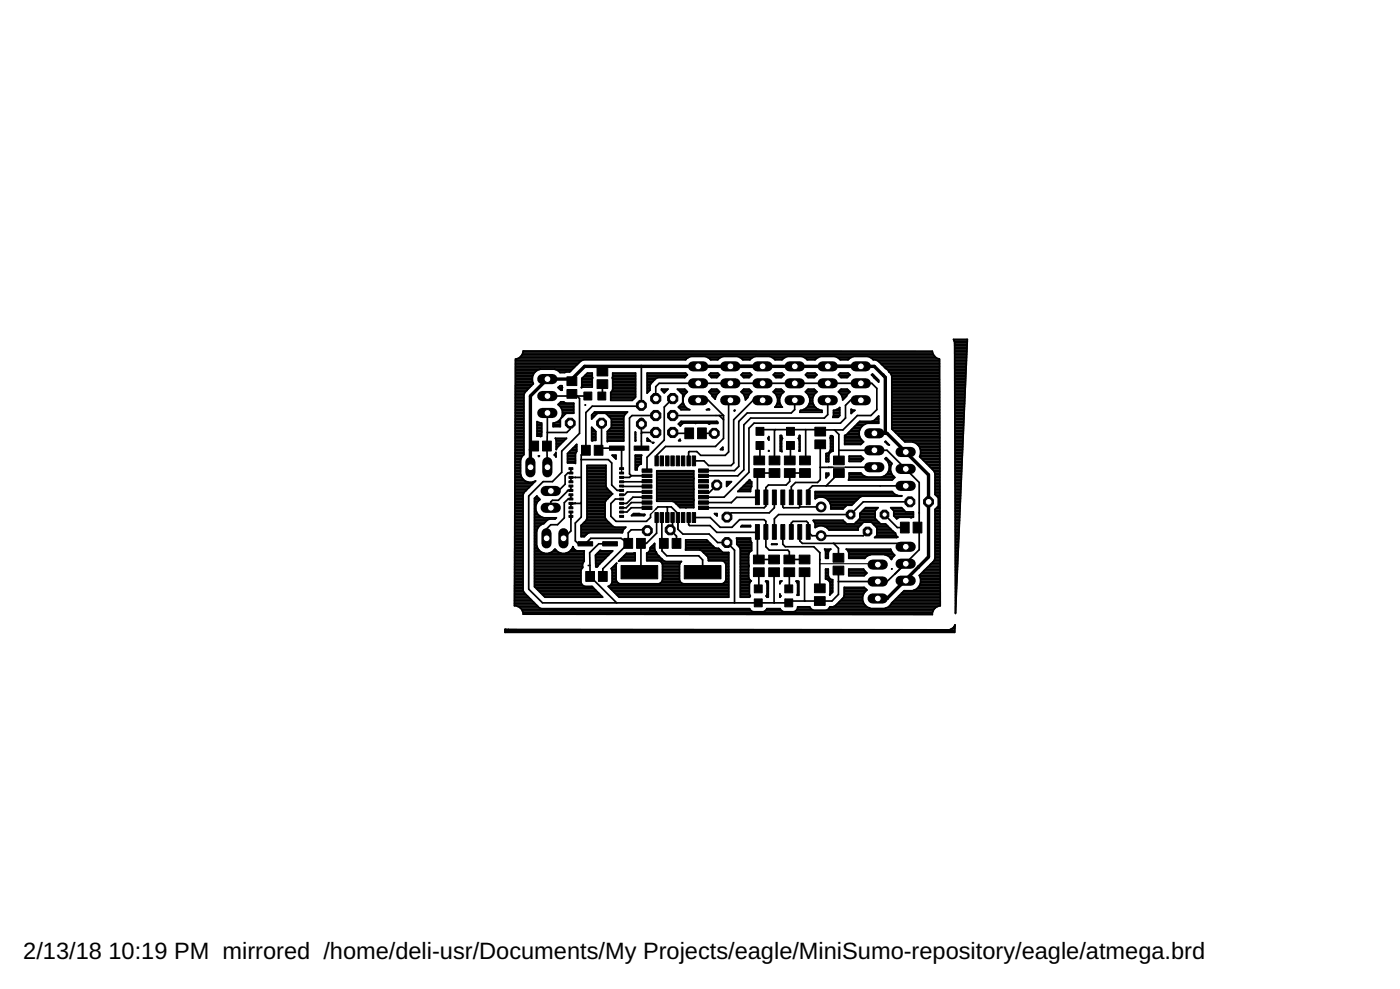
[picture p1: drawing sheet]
<svg xmlns="http://www.w3.org/2000/svg" width="210mm" height="148mm" viewBox="0 0 210 148" stroke-linecap="round" stroke-linejoin="round" font-family="sans-serif">
<defs><g id="words">
<g font-size="3.5">
<text x="3.5" y="143.7">2/13/18</text>
<text x="16.3" y="143.7">10:19 PM mirrored /home/deli-usr/Documents/My Projects/eagle/MiniSumo-repository/eagle/atmega.brd</text>
</g>
</g></defs>
<g fill="#000" stroke="#000" stroke-width=".15">
<path d="M85 56.5h1.5v1.3h-1.5zM85 58.4h1.5v1.3h-1.5zM87.5 58.7h1.2v1.2h-1.2zM89.6 58.7h1.2v1.2h-1.2zM89.5 55h1.6v1.3h-1.6zM89.5 56.9h1.6v1.3h-1.6zM79.4 66.1h1.4v1.5h-1.4zM81.3 66.1h1.4v1.5h-1.4zM85.3 77.2h.6v.3h-.6zM85.3 76.6h.6v.3h-.6zM85.3 75.9h.6v.3h-.6zM85.3 75.3h.6v.3h-.6z"/>
<path d="M85.3 74.6h.6v.3h-.6zM85.3 74h.6v.3h-.6zM85.3 73.3h.6v.3h-.6zM85.3 72.7h.6v.3h-.6zM85.3 72h.6v.3h-.6zM85.3 71.4h.6v.3h-.6zM85.3 70.7h.6v.3h-.6zM85.3 70.1h.6v.3h-.6zM87.2 66.7h1.3v1.5h-1.3zM89.1 66.7h1.3v1.5h-1.3zM92.9 77.2h.6v.3h-.6zM92.9 76.6h.6v.3h-.6z"/>
<path d="M92.9 75.9h.6v.3h-.6zM92.9 75.3h.6v.3h-.6zM92.9 74.6h.6v.3h-.6zM92.9 74h.6v.3h-.6zM92.9 73.3h.6v.3h-.6zM92.9 72.7h.6v.3h-.6zM92.9 72h.6v.3h-.6zM92.9 71.4h.6v.3h-.6zM92.9 70.7h.6v.3h-.6zM92.9 70.1h.6v.3h-.6zM91.4 66.8h2.2v.7h-2.2zM95.1 66.8h2.2v.7h-2.2z"/>
<path d="M96.3 75.8h1.4v.5h-1.4zM96.3 75h1.4v.5h-1.4zM96.3 74.2h1.4v.5h-1.4zM96.3 73.4h1.4v.6h-1.4zM96.3 72.6h1.4v.5h-1.4zM96.3 71.8h1.4v.5h-1.4zM96.3 71h1.4v.5h-1.4zM96.3 70.3h1.4v.5h-1.4zM98.2 76.8h.5v1.5h-.5zM98.2 68.3h.5v1.5h-.5zM99 76.8h.5v1.5h-.5zM99 68.3h.5v1.5h-.5z"/>
<path d="M99.8 76.8h.5v1.5h-.5zM99.8 68.3h.5v1.5h-.5zM100.6 76.8h.5v1.5h-.5zM100.6 68.3h.5v1.5h-.5zM101.4 76.8h.5v1.5h-.5zM101.4 68.3h.5v1.5h-.5zM102.2 76.8h.5v1.5h-.5zM102.2 68.3h.5v1.5h-.5zM103 76.8h.5v1.5h-.5zM103 68.3h.5v1.5h-.5zM102.7 64.1h1.3v1.6h-1.3zM103.8 76.8h.5v1.5h-.5z"/>
<path d="M103.8 68.3h.5v1.5h-.5zM104.6 64.1h1.3v1.6h-1.3zM104.7 70.3h1.5v.5h-1.5zM104.7 71h1.5v.5h-1.5zM104.7 71.8h1.5v.5h-1.5zM104.7 72.6h1.5v.5h-1.5zM104.7 73.4h1.5v.6h-1.5zM104.7 74.2h1.5v.5h-1.5zM104.7 75h1.5v.5h-1.5zM104.7 75.8h1.5v.5h-1.5zM113.3 73.4h.6v2.2h-.6zM113.3 78.6h.6v2.2h-.6z"/>
<path d="M113.3 66.1h1.2v1.2h-1.2zM113.3 64h1.2v1.2h-1.2zM113 70.2h1.6v1.3h-1.6zM113 68.3h1.6v1.3h-1.6zM114.5 73.4h.6v2.2h-.6zM114.5 78.6h.6v2.2h-.6zM115.8 73.4h.6v2.2h-.6zM115.8 78.6h.6v2.2h-.6zM115.3 70.2h1.6v1.3h-1.6zM115.3 68.3h1.6v1.3h-1.6zM117.1 73.4h.6v2.2h-.6zM117.1 78.6h.6v2.2h-.6z"/>
<path d="M118.3 73.4h.6v2.2h-.6zM118.3 78.6h.6v2.2h-.6zM117.9 66.1h1.2v1.2h-1.2zM117.9 64h1.2v1.2h-1.2zM117.6 70.2h1.6v1.3h-1.6zM117.6 68.3h1.6v1.3h-1.6zM119.6 73.4h.6v2.2h-.6zM119.6 78.6h.6v2.2h-.6zM120.9 73.4h.6v2.2h-.6zM120.9 78.6h.6v2.2h-.6zM119.9 70.2h1.6v1.3h-1.6zM119.9 68.3h1.6v1.3h-1.6z"/>
<path d="M122.2 65.9h1.6v1.3h-1.6zM122.2 64h1.6v1.3h-1.6zM125 70.2h1.6v1.3h-1.6zM125 68.3h1.6v1.3h-1.6zM135 78.2h1.3v1.6h-1.3zM136.9 78.2h1.3v1.6h-1.3zM86.7 81.2h2.2v.6h-2.2zM87.8 85.6h1.3v1.5h-1.3zM89.7 85.6h1.3v1.5h-1.3zM90.4 81.2h2.2v.6h-2.2zM93.5 80.7h1.3v1.4h-1.3zM95.4 80.7h1.4v1.4h-1.4z"/>
<path d="M93.1 84.7h5.5v2h-5.5zM98.9 80.7h1.3v1.4h-1.3zM100.8 80.7h1.3v1.4h-1.3zM102.6 84.7h5.5v2h-5.5zM113.1 87.6h1.2v1.2h-1.2zM113.1 89.7h1.2v1.2h-1.2zM113 83.2h1.6v1.3h-1.6zM113 85.1h1.6v1.3h-1.6zM115.3 83.2h1.6v1.3h-1.6zM115.3 85.1h1.6v1.3h-1.6zM117.7 87.6h1.2v1.2h-1.2zM117.7 89.7h1.2v1.2h-1.2z"/>
<path d="M117.5 83.2h1.6v1.3h-1.6zM117.5 85.1h1.6v1.3h-1.6zM119.8 83.2h1.6v1.3h-1.6zM119.8 85.1h1.6v1.3h-1.6zM122.1 87.5h1.6v1.3h-1.6zM122.1 89.4h1.6v1.3h-1.6zM124.9 82.9h1.6v1.3h-1.6zM124.9 84.8h1.6v1.3h-1.6z"/>
</g>
<g fill="none" stroke="#000" stroke-width=".17">
<path d="M85.6 71.5h.4M85.6 75.4h.6l.1-.1v.1M93.2 72.8l.1 .1M93.2 76.1h.3M93.2 70.2v.7M94.6 71.3h2.4M96.6 74.5h.4M98.3 76.3l-.8 .8M100.1 77.3v.2M101.6 77.5v1.8M101.7 77v.5l-.1 .1M105.5 73.7l.1 .1"/>
<path d="M105.5 76.1h.1M105.5 75.3h.1M113.6 79.2v.5M118.6 78.4v.5M126.8 70h-2.6M87.1 81.5h.7M113.6 83.6l.2 .2M122.9 84.5h7.4l.2 .1h1.1"/>
</g>
<g fill="none" stroke="#000" stroke-width=".25">
<path d="M77.3 59.3h1.2M77.3 58h2.2M77.3 57.8h2.4M77.3 59.8h1.2M77.3 59.6h1.2M77.3 59.1h1.2M77.3 58.9h1.3M77.3 58.7h1.5M77.3 58.4h1.7M77.3 58.2h1.9M77.3 55.3h3.6M77.3 57.6h2.6"/>
<path d="M77.3 57.3h2.6M77.3 57.1h2.5M77.3 56.9h2.5M77.3 56.7h2.5M77.3 56.5h2.5M77.3 56.2h2.6M77.3 56h2.7M77.3 55.8h2.9M77.3 55.6h3.1M77.3 55.1h8.7M77.3 54.9h9M77.3 54.7h9.2"/>
<path d="M77.3 54.5h9.4M77.3 54.2h9.6M77.3 54h9.9M77.4 53.8a1.31 1.31 0 0 0 1-1.2h61.4a1.32 1.32 0 0 0 1 1.2M77.9 53.6h25.3M78.1 53.3h62M78.3 53.1h61.7M78.4 52.9h61.4M78.4 52.7h61.4M79 58.5l-.3 .3-.2 .3v9l-.2 .3-.3 .5v2.2a1.49 1.49 0 0 0 2.3 1l-1.8 1.7-.1 .3v14.3M79 58.5h.1M83.2 55.3h2.6"/>
<path d="M83.7 58.1l.3-.3h.3v.7h-.2zM83.7 55.6h1.9M83.7 58h.6M83.8 58.2h.5M83.9 55.8h.8M84.1 58.4h.2M86.5 59.3l.4 .4v5.2l-2.7 2.7v3.2l-1.4 1.4h-1.4l-2.1 2.1v14l2 2h37l.2-.3h6.2l1-1v-3.5M87.2 57.8h1.6M87.2 57.6h1.6M87.2 57.3h1.6M87.2 57.1h1.6M87.2 56.9h1.6"/>
<path d="M87.3 56.7h1.5M87.5 56.5h1.3M87.7 56.2h1.1M87.9 56h.9M88 59.2l.1 .1h-2l-.4-.3-.3 .3h-3.3M88.8 56.5v-.6h-.7l-.9 .8v1.4l.2-.1M88.8 56.5v1.5h-1.6M90.2 55.7h.1M90.3 57.6v1.6l-.1 .1M91.6 59.3h3.7M91.6 59.8h3.4M91.6 59.6h3.6"/>
<path d="M91.6 59.1h3.7M91.6 58.9h3.7M91.7 58.7h3.6M91.8 58.4h3.5M91.8 56.7h3.5M91.9 55.9h3.4v3.6l-.5 .5h-3.2v-1.2l.3-.4zM91.9 58h3.4M91.9 57.8h3.4M91.9 58.2h3.4M91.9 57.6h3.4M91.9 57.3h3.4M91.9 57.1h3.4"/>
<path d="M91.9 56.9h3.4M91.9 56.5h3.4M91.9 56.2h3.4M91.9 56h3.4M96.2 54.9v6h-7.4l-1 .9v5.7l-.7 .7v9.3l-.8 .9v2.6l.4 .5h.4M97 55.9h5.8l.3 .3-.4 .4h-4l-.4 .1-.7 .7-.1 .4v.7l-.5 .4zM97 58h.5M97 57.8h.5M97 58.9h.1M97 58.7h.2M97 58.4h.5M97 58.2h.5"/>
<path d="M97 57.6h.5M97 57.3h.7M97 57.1h.9M97 56.9h1.1M97 56.7h1.4M97 56.5h5.8M97 56.2h6M97 56h5.9M98.3 59.7v-1.8l.5-.5h31.9l.8 .8v3.2l-.9 .9h-2.1l-2.1 2.1h-4.1M99.2 58.3h1l-.6 .6-.4-.4zM99.2 58.3h.1M99.2 58.4h.8"/>
<path d="M99.4 58.7h.4M100.9 59.7l-1.3 1.3v4.9l-2.6 2.6v2M101.7 58.4h1.1M101.9 58.7h1.1M102.2 58.9h.7M102.4 59.3h.2M102.4 59.1l-.8-.8h1.1l.4 .4-.5 .4M102.4 59.1v1.2l-.7 .7 .4 .4h1.3a1.48 1.48 0 0 1-.8-2.3M102.4 59.8h.1M102.4 59.6h.1M102.4 59.1h.2M102.9 53.8h-25.6l-.2 37 .8 .2 .3 .3"/>
<path d="M104.7 60h1.5l2.3 2.3M106.1 53.6h1.9M106.3 58.7h1.5M106.3 56.2h1.5M106.4 53.8h1.3M106.4 56h1.3M106.5 58.9h1.2M106.5 58.4h1.1M106.6 55.9h1l.3 .3-.4 .4h-.8l-.4-.4zM106.6 56.5h1M106.7 59.1l.5 .7M106.7 59.1l-.4-.4 .4-.4h.8l.4 .4-.4 .4"/>
<path d="M106.7 59.1h.8M106.8 59.3h.6M107 59.6h.3M107.2 59.8h.1M107.5 59.1l-.3 .7M109.5 60l-.3 .2v7.5l-.5 .5h-3.6l-.6-.6h-1.2v.1v1.3M111 53.6h1.9M111.1 56.2l.3-.3h1l.3 .3-.4 .4h-.8zM111.1 58.7h1.6M111.2 56.2h1.4M111.3 56h1.2M111.3 53.8h1.2"/>
<path d="M111.3 58.9h1.2M111.4 58.4h1.1M111.4 56.5h1M111.5 59.1l-.4-.4 .4-.4h.8l.4 .4-.4 .4M111.5 59.1l.3 .8 .3-.3M111.5 59.1h.8M111.6 59.3h.6M111.7 59.6h.4M111.8 59.8h.1M112.3 59.1l-.2 .5M114.3 60h-1.4l-2.9 2.9v6.5l-.4 .3h-3.4l-.6-.7h-1.6M115.8 53.6h1.9"/>
<path d="M116 58.7h1.5M116 56.2h1.5M116.1 56h1.3M116.1 53.8h1.3M116.1 58.9h1.2M116.2 58.4h1.1M116.2 55.9h1l.3 .3-.4 .4h-.8l-.4-.4zM116.2 56.5h1M116.4 59.1l-.5-.4 .4-.4h.8l.4 .4-.4 .4M116.4 59.1a1.44 1.44 0 0 1-.2 1.9h1.1a1.44 1.44 0 0 1-.2-1.9M116.4 59.1h.7M116.4 59.3h.6"/>
<path d="M116.5 59.6h.4M116.6 59.8h.3M119.1 60v1.4l-.5 .5h-6.6l-1.2 1.2v6.8l-.7 .6h-4.6M120.6 53.6h2M120.8 56.2l.2-.3h1.2l.3 .3-.4 .4h-.9zM120.8 58.7h1.6M120.8 56.2h1.6M120.9 53.8h1.4M120.9 56h1.4M120.9 58.9h1.4M121 58.4h1.2M121 56.5h1.2"/>
<path d="M121.2 59.1h.9M121.3 59.3h.7M121.3 59.6h.6M121.4 59.8h.4M122.1 59.1l.4-.4-.4-.4h-.9l-.4 .4a1.56 1.56 0 0 1 .6 1.7 1.56 1.56 0 0 1-1.4 1.1l-.1 .3h3.3M122.1 59.1a1.5 1.5 0 0 0 1.1 2.4v.3M124.1 60l.1 .1-.1 .1v1.9l-.5 .5h-11.1l-1 1v6.8l-.9 .9h-5.1M125.6 53.6h2M125.7 56.2l.3-.3h1.1l.3 .3-.4 .4h-.9zM125.7 58.7h1.7M125.8 56.2h1.6M125.9 53.8h1.4"/>
<path d="M125.9 56h1.4M125.9 58.9h1.3M126 58.4h1.2M126 56.5h1.1M126.1 59.1h.9M126.1 59.1l-.4-.4 .4-.4h.9l.4 .4-.4 .4M126.1 59.1l.2 .8 .6-.5M126.2 59.3h.7M126.3 59.6h.4M126.3 59.8h.2M127 59.1l-.1 .3M129.1 60h-1.6l-.7 .7v1.9l-.8 .8h-12.9l-.8 .8v6.6l-3.7 3.7h-3.1"/>
<path d="M130.5 53.6h9.8M130.7 56.2l.1-.2 .9 1v.3zM130.7 56.2h.3M130.8 53.8h10M130.9 56.5h.3M131.1 56.7h.3M131.4 56.9h.3M131.5 54h9.4M131.6 57.1h.1M131.8 54.2h9.1M132 54.5h8.9M132.2 54.7h8.7"/>
<path d="M132.5 56v.3M132.5 54.9h8.4M132.7 55.1h8.2M133 55.3h7.9M133.2 55.5l-1.6-1.4-.7-.2-.2-.3-.6-.2h-2.1l-.6 .2-.3 .3h-1.1l-.3-.3-.5-.2h-2.2l-.5 .2-.3 .3h-1.2l-.2-.3-.6-.2h-2.1l-.6 .2-.3 .3h-1l-.3-.3-.5-.2h-2.1l-.6 .2-.3 .3h-1l-.3-.3-.5-.2h-2.2l-.5 .2-.3 .3h-1l-.3-.3-.6-.2h-2.1l-.5 .2-.3 .3h-15.3l-.4 .2-1.7 1.6-1.4 .1-.3-.3-.6-.2h-2.1a1.48 1.48 0 0 0-1 2.2l-1 1M133.2 55.5l.1 .2M133.2 55.6h7.7M133.3 55.7v.1M133.3 55.7l.4 .6v8l2 1.9h5.2M133.4 55.8h7.5M133.6 56h7.3M133.7 56.2h7.2"/>
<path d="M133.7 59.3h7.2M133.7 58h7.2M133.7 57.8h7.2M133.7 59.8h7.2M133.7 59.6h7.2M133.7 59.1h7.2M133.7 58.9h7.2M133.7 58.7h7.2M133.7 58.4h7.2M133.7 58.2h7.2M133.7 57.6h7.2M133.7 57.3h7.2"/>
<path d="M133.7 57.1h7.2M133.7 56.9h7.2M133.7 56.7h7.2M133.7 56.5h7.2M140.8 53.8h.1M140.9 53.8l.1 37-.6 .2-.4 .3M143 50.8h2l-1.7 41.1-.2-40.7zM143 50.9h2M143.1 51.1h1.9M143.1 51.2l.1 .1M143.1 51.8h1.9M143.1 51.6h1.9"/>
<path d="M143.1 51.4h1.9M143.2 58h1.5M143.2 57.8h1.5M143.2 53.8h1.7M143.2 55.3h1.6M143.2 58.7h1.5M143.2 58.4h1.5M143.2 58.2h1.5M143.2 57.6h1.6M143.2 57.3h1.6M143.2 57.1h1.6M143.2 56.9h1.6"/>
<path d="M143.2 56.7h1.6M143.2 56.5h1.6M143.2 56.2h1.6M143.2 56h1.6M143.2 55.8h1.6M143.2 55.6h1.6M143.2 55.1h1.7M143.2 54.9h1.7M143.2 54.7h1.7M143.2 54.5h1.7M143.2 54.2h1.7M143.2 54h1.7"/>
<path d="M143.2 53.6h1.7M143.2 53.3h1.7M143.2 53.1h1.7M143.2 52.9h1.7M143.2 52.7h1.8M143.2 52.5h1.8M143.2 52.2h1.8M143.2 52h1.8M143.2 59.3h1.5M143.2 59.8h1.5M143.2 59.6h1.5M143.2 59.1h1.5"/>
<path d="M143.2 58.9h1.5M77.2 79.8h1.2M77.2 77.8h1.2M77.2 78.2h1.2M77.2 78h1.2M77.2 80h1.2M77.2 79.5h1.2M77.2 79.3h1.2M77.2 79.1h1.2M77.2 78.9h1.2M77.2 78.7h1.2M77.2 78.4h1.2"/>
<path d="M77.2 77.1h1.2M77.2 72.9h2.3M77.2 73.6h1.6M77.2 77.5h1.2M77.2 75.1h1.2M77.2 77.3h1.2M77.2 76.9h1.2M77.2 76.6h1.2M77.2 76.4h1.2M77.2 76.2h1.2M77.2 76h1.2M77.2 75.8h1.2"/>
<path d="M77.2 75.5h1.2M77.2 75.3h1.2M77.2 74.9h1.2M77.2 74.7h1.2M77.2 74.4h1.2M77.2 74.2h1.2M77.2 74h1.3M77.2 73.8h1.4M77.2 73.3h1.8M77.2 73.1h2.1M77.2 70.9h.8M77.2 70h.8"/>
<path d="M77.2 72.7h2.5M77.2 69.8h.8M77.2 68.2h1.2M77.2 69.1h.8M77.2 72.2h1.9M77.2 72.4h2.7M77.2 72h1.5M77.2 71.8h1.2M77.2 71.5h1M77.2 71.3h.9M77.2 71.1h.9M77.2 70.7h.8"/>
<path d="M77.2 70.4h.8M77.2 70.2h.8M77.2 69.6h.8M77.2 69.3h.8M77.2 68.9h.9M77.2 68.7h.9M77.2 68.4h1M77.2 68h1.3M77.2 67.8h1.3M77.2 66.9h1.3M77.2 65.3h1.3M77.2 66h1.3"/>
<path d="M77.2 63.1h1.3M77.2 66.2h1.3M77.2 67.5h1.3M77.2 67.3h1.3M77.2 67.1h1.3M77.2 66.7h1.3M77.2 66.4h1.3M77.2 65.8h1.3M77.2 65.6h1.3M77.2 65.1h1.3M77.2 64.9h1.3M77.2 64.7h1.3"/>
<path d="M77.2 64.5h1.3M77.2 64.2h1.3M77.2 64h1.3M77.2 63.8h1.3M77.2 63.6h1.3M77.2 63.3h1.3M77.2 62.9h1.3M77.3 60.7h1.2M77.3 61.8h1.2M77.3 62.7h1.2M77.3 62.4h1.2M77.3 62.2h1.2"/>
<path d="M77.3 62h1.2M77.3 61.6h1.2M77.3 61.3h1.2M77.3 61.1h1.2M77.3 60.9h1.2M77.3 60.5h1.2M77.3 60.2h1.2M77.3 60h1.2M79.9 72.2h.3M80.1 77.1h.6M80.1 79.8h.4M80.1 77.5h1.3"/>
<path d="M80.1 74.7l.4-.4 .5 .5-.5 .4-.2 .6M80.1 75.1h.6M80.1 74.7v13.2l1.6 1.6h8.7l-1.6-1.7h-1.1l-.5-.3M80.1 78.2h1.7M80.1 78h1.9M80.1 80h.4M80.1 79.5h.4M80.1 79.3h.5M80.1 79.1h.5M80.1 78.9h.7M80.1 78.7h1M80.1 78.4h1.5"/>
<path d="M80.1 77.3h.8M80.1 76.9h.4M80.1 76.6h.3M80.1 76.4h.2M80.1 76.2h.2M80.1 76h.2M80.1 75.8h.2M80.1 75.5h.3M80.1 75.3h.4M80.1 74.9h.8M80.1 74.7h.7M80.3 75.8a1.48 1.48 0 0 0 1.2 1.8h1.9l-.2 .2h-3.1"/>
<path d="M80.4 74.4h.2M80.5 63.2l.7 .2v1.9h-.7zM80.5 65.1h.7M80.5 64.9h.7M80.5 64.7h.7M80.5 64.5h.7M80.5 64.2h.7M80.5 64h.7M80.5 63.8h.7M80.5 63.6h.7M80.5 63.3h.4M80.7 68.3h.2l-.1 .1z"/>
<path d="M80.9 65.3h.3M82.1 64.8v5.2M82.1 61.9v2.9M82.4 77.8l-.3 .1-.6 .5-.4 .2-.4 .4-.2 .6v2.1a1.51 1.51 0 0 0 1.1 1.2 1.51 1.51 0 0 0 1.6-.6 1.5 1.5 0 0 0 1.5 .6 1.5 1.5 0 0 0 1.2-1M82.9 63.4l.8-.3 .3-.3v1.1h-1.1zM82.9 63.8h1.1M82.9 63.6h1.1M83.2 68.2h.2M83.2 63.3h.8M83.3 65.7h1.6l-1.4 1.4-.1 .3v-1.5zM83.3 65.7h.1M83.3 68l-.2 .2 .3 .3"/>
<path d="M83.3 68l.1-.2v.7M83.3 68h.1M83.3 65.8h1.5M83.4 68.4h.1M83.4 66.9h.3M83.4 66h1.2M83.4 66.2h1M83.4 67.3h.1M83.4 67.1h.1M83.4 66.7h.5M83.4 66.4h.8M83.7 60.6l.4-.4h.4l.4 .2h1.1v1.5h-1.1l-.8 .8a1.5 1.5 0 0 0-.4-2.1z"/>
<path d="M83.7 63.1h.3M83.7 60.7h2.3M83.8 60.5h2.2M83.9 62.9h.1M84 60.9h2M84.1 60.2h.4M84.1 62.7h.1M84.1 61.1h1.9M84.2 62.4h.1M84.2 61.3h1.8M84.3 62.2h.3M84.3 61.8h1.7"/>
<path d="M84.3 62h.5M84.3 61.6h1.7M85.1 68.2h1.2M85.1 67.9l1.4-1.3v1l-.2 .4v1.4l-1.2-.1zM85.1 69.1h1.2M85.1 69.3h1.2M85.1 68.9h1.2M85.1 68.7h1.2M85.1 68.4h1.2M85.1 68h1.2M85.2 73.5l-1.5 1.5h-.9l-.2 .2v.9M85.3 67.8h1.1"/>
<path d="M85.5 67.5h1M85.5 63.4v.9l-.5 .5h-2.9M85.6 72.8v.7h-.5M85.6 75.4h.7M85.6 70.2v.7h-.5l-.4 .4v1.2l-1 1.1h-1.1M85.6 74.1v.7h-.4l-.6 .5v2.3l-1 1h-1l-.7 .6v1.4M85.6 75.4v.7M85.6 76.7v2.8l-1.1 1.1M85.7 67.3h.8M85.9 67.1h.6M86.1 66.9h.4M86.3 71.5h.1"/>
<path d="M86.4 66.7h.1M87 71.5h-1.4v.7M87.1 79.8h6.2M87.1 80h.9M87.1 79.5h6.3M87.1 79.3h6.4M87.1 79.1h6.6M87.1 78.9h4.8M87.1 68.9h4.1l.5 .5v3.3l.8 .8h.7M87.1 75.3v.1h-1.5M87.2 78.7h4.5M87.4 78.4h4.1"/>
<path d="M87.6 78.2h3.6M87.8 60.7h.1M87.9 78h3.1M88 77.8h2.8M88 77.1h2.7M88 72.9h2.9M88 70.9h2.8M88 73.6h3.4M88 70h2.8M88 72.7h2.8M88 77.5h2.7M88 75.1h2.8"/>
<path d="M88 72.2h2.8M88 77.3h2.7M88 76.9h2.7M88 76.6h2.7M88 76.4h2.7M88 76.2h2.7M88 76h2.7M88 75.8h2.7M88 75.5h2.7M88 75.3h2.7M88 74.9h2.9M88 74.7h3.2"/>
<path d="M88 74.4h3.4M88 74.2h3.6M88 74h3.8M88 73.8h3.6M88 73.3h3.2M88 73.1h3M88 72.4h2.8M88 72h2.8M88 71.8h2.8M88 71.5h2.8M88 71.3h2.8M88 71.1h2.8"/>
<path d="M88 70.7h2.8M88 70.4h2.8M88 70.2h2.8M88.7 65.3h.6M88.7 66h.2M88.7 65.8h.6M88.7 65.6h.6M88.7 65.1h.6M88.7 64.9h.6M88.7 64.7h.6M88.7 64.5h.4M88.7 64.2h.2"/>
<path d="M88.7 62.7h.1M88.7 62.4h.3M88.7 62.2h.6M88.9 62h.6M89.1 61.8h4.9M89.3 64.6v1.4h-.6M89.3 64.6l-.6-.6v2M89.7 67.5l.4-.4h3.1v3.1M90.2 63.4v3.5l-.3 .3M90.8 69.7l-2.8 .1M90.8 69.7v3.1l.2 .4 .8 .8M90.8 69.7h-2.8v8l-.1 .3-.8 .7v1.7h.5l.5-.5 .3-.1"/>
<path d="M90.9 62h2.9M91.1 65.3h2.4M91.1 66h2.4M91.1 65.8h2.4M91.1 65.6h2.4M91.1 65.1h2.4M91.1 64.9h2.4M91.1 64.7h2.4M91.1 74.7h.1M91.1 62.2h2.5M91.2 64.5h2.3M91.4 62.4h2.1"/>
<path d="M91.5 64.2h2M91.6 62.7h1.9M91.6 78.6l.3 .2 .3 .2h1.6l-.3 .3-.2 .5M91.6 78.6h.1M91.7 64l-.6 .6M91.7 63.1h1.8M91.7 64h1.8M91.7 63.8h1.8M91.7 63.6h1.8M91.7 63.3h1.8M91.7 62.9h1.8M91.8 68.2h.6v.6z"/>
<path d="M91.8 68.2h.6M91.8 74l-.9 1-.2 .3v2.2l.2 .3 .7 .8M92 68.4h.4M92.2 68.7h.2M93.2 70.8v.1M93.2 74.8h-.9l-.7 .6v1.9l.8 .8h4.5l.6-.6v-.4M93.3 72.9h3.7M93.5 62.5v3.6h-2.3l-.1 .1v-1.6M93.5 62.5l.2-.4 .4-.4h-4.9l-.5 .5v.6l.9-.9h1.2l.9 .9v1.2M94.6 71.3l-.2 .2h-1.2M94.6 71.3h2M94.7 77.3l.3-.4 1.7 .2-.1 .2z"/>
<path d="M94.8 77.1h1.9M95.2 68.2h1l-.1 1.3a.72 .72 0 0 0-.6 .9h-.3zM95.2 70h.4M95.2 69.8h.5M95.2 68.2h1M95.2 64.7l.1 1.4zM95.2 65.3h.1M95.2 66h.1M95.2 69.1h.9M95.2 70.2h.3M95.2 69.6h.8M95.2 69.3h.9"/>
<path d="M95.2 68.9h.9M95.2 68.7h.9M95.2 68.4h.9M95.2 65.8h.1M95.2 65.6h.1M95.2 65.1h.1M95.2 64.9h.1M95.3 66h.1M95.8 76.9v.1M96.2 63.5v3.6M96.6 74.5h-1.7l-.9 .9h-.8M97 72.1l-.1 .1h-3.7"/>
<path d="M97 75.3h-2.3l-.8 .8h-.7M97 76.1h-2.4l-.6 .6h-.8M97 73.7h-2.9l-.5 .4h-.4M97 65.7l.6 .4h-.6zM97 66h.4M97 65.8h.2M97 79.5l-.1-.1h-2.3l-.4 .4v1.6M97.8 66.3h.2l-.1 .1zM98.3 76.3l.3-.4h2l1.1 1.1M98.3 64.8h-2l-.1 .1M98.3 62.3h-3.5l-.4 .3v8.4l.2 .3M98.4 77.5v2.4l-1.5 1.5h-.8v4.1l-.2 .2"/>
<path d="M98.5 72.9h5.5M98.5 70.9h5.5M98.5 73.6h5.5M98.5 72.7h5.5M98.5 71.7h.1M98.5 72.2h5.5M98.5 74.7h5.5M98.5 74.4h5.5M98.5 74.2h5.5M98.5 74h5.5M98.5 73.8h5.5M98.5 73.1h5.5"/>
<path d="M98.5 72.4h5.5M98.5 72h5.5M98.5 71.8h5.5M98.5 71.5h5.5M98.5 71.3h5.5M98.5 71.1h5.5M98.5 70.7h5.5M98.5 74.9h5.5M98.5 73.3h5.5M99.2 77.5v3.6l.3 .3-.3-.7M99.6 70.5h.1M100 75.9l.1 .1v1.5"/>
<path d="M100.8 75.1l.3 .1 .9 .9h2v-5.6h-5.5v4.6h5.5M100.8 77.5v1.5l-.3 .4 .9 .9v1.1M100.9 62.3h7.6M100.9 64.8l.1 .1h2.3M101.2 70.5h.1M101.2 75.3h2.8M101.4 75.5h.1M101.5 75.5h2.5M101.6 77.5v1.8l.8 .7h3.9l1.3 1.3h1.4l1.1 1.1v7.9M101.7 75.8h2.3M101.7 63.5l.4-.4h5.4l.1 .1v.2h-1.1l-.1 .1-.4-.1h-3.4l-.3 .1-.3 .3zM101.7 63.6h.5"/>
<path d="M101.8 60.9h.9M101.8 61.1h1.1M101.9 76h2.1M101.9 63.3h5.7M102 65.8v.2h-.3zM102 63.8h.1M102 60.7h.6M102.1 61.3h1.2M102.3 60.5h.2M102.4 60.2h.1M102.4 60h.1M102.8 70.5h.1"/>
<path d="M102.8 76.1h.1M103.3 77.5v1.1l.1 .1h3l1.1 1.1h5.9l.2 .1M104 71.7h.1M104 77.5h2.5l1.5 1.5h1.7l1.2-1.1h3.7l.2 .2v3.8l.5 .5h2.8l.2 .3v1.1h2.3M105.2 64.9h1.9M105.6 75.3h4M105.9 61.4l.4-.1 .1 .1zM106 61.3h.3M107.1 76.9h.4v.4zM107.2 77v.1M107.3 77.1h.2M107.5 72.7l-1.2 1.1h-.7"/>
<path d="M107.8 62.3l.7 .6M108 67.4l.4-.4v.4zM108.1 67.3h.3M108.3 67.1h.1M108.4 67.4h.1M108.5 62.3v3.4l-1.2 1.2h-7.5l-1.4 1.3v.8M108.9 72.2h.8l-.8 .7zM108.9 72.7h.3M108.9 72.2h.7M108.9 72.4h.5M109.6 75.3h.1M110.1 61.5h.1l-.1 .1z"/>
<path d="M110.1 61.6h.1M110.6 73.6l1.8-1.7 .3 .3v.7l-.2 .4v.3zM110.7 73.6h1.8M110.9 73.3h1.6M111.1 78.9l.2-.2h1.2v.2zM111.1 78.9h1.4M111.2 73.1h1.4M111.4 72.9h1.3M111.6 72.7h1.1M111.8 72.4h.9M112.1 72.2h.6M112.3 72h.2"/>
<path d="M113.6 79.7v3.9M113.9 64.6l.3-.2h8.5l.3 .3M113.9 66.7v2.2l-.1 .1M115.2 65.8h.1M115.2 65.6h.1M115.2 67.5h.1M115.3 67.5l-.1 .1zM115.3 65.4v.6l-.2-.3zM116.1 74.5v1.6l-.8 .7h-5.7l-.6 .7M116.1 70.9h-2.3l-.2 .3v3.3h-3.2l-.8 .8M116.2 64.4l-.1 .1v4.5M116.3 60.9h.9"/>
<path d="M116.4 60.7h.7M116.5 60.5h.5M116.6 60.2h.3M116.6 60h.3M117 66.9h.2M117 65.3h.2M117 65.2h.2l.1 .5-.1 .3v1.7l-.2-.1zM117 66h.2M117 66.2h.2M117 67.5h.2M117 67.3h.2M117 67.1h.2"/>
<path d="M117 66.7h.2M117 66.4h.2M117 65.8h.3M117 65.6h.2M117.4 74.5v1.4l.1 .2h2.3l.1-.2M117.4 79.7v1.8l.4 .4h4.2l.9 .9v5.3M118.3 64.4l.2 .2M118.5 66.7v2.2l-.1 .1M119.8 65.8h.1M119.8 65.6h.1M119.8 67.5h.1M119.8 66.9h.1"/>
<path d="M119.8 65.3h.1M119.8 65.2h.1v2.4h-.1v-1.6l-.1-.3zM119.8 66h.1M119.8 66.2h.1M119.8 67.3h.1M119.8 67.1h.1M119.8 66.7h.1M119.8 66.4h.1M119.9 75.9h2.9l.3 .3M119.9 79.7v1.3l.4 .4h15l.5 .5-.5-.4M119.9 74.5v1.4M120 61.6h3.2"/>
<path d="M120.5 61.3h2.2M120.7 70.9h-2.3v1.2l-.5 .6h-2.7l-.4 .3v2.8l-.2 .3h-9M120.8 64.4v4.5l-.1 .1M120.9 61.1h1.5M121.1 60.9h1M121.2 60.7h.8M121.3 60.5h.6M121.4 60.2h.4M121.4 60h.4M122.1 78.2h4.6M122.2 78.4h4.7M122.2 78.9h.4"/>
<path d="M122.2 78.7h6.9M122.2 74.7h.1M122.2 74.4h6.8M122.2 74.2h12.4M122.2 74h11.9M122.2 73.8h11.7M122.2 74.7a1.48 1.48 0 0 1 2.1 .4M123 66.6v5.3l-.4 .4h-3.3l-.7 .6v1.6M123 70h1.8M123.2 61.8h.1M123.6 78.9h5.2M123.8 74.7h4.9"/>
<path d="M123.8 70.9h.4v.3l-.4 .4zM123.8 68.2h.4M123.8 69.1h.4M123.8 71.5h.1M123.8 71.3h.3M123.8 71.1h.4M123.8 68.9h.4M123.8 68.7h.4M123.8 68.4h.4M123.8 68h.5M124 79.1h4.7M124.1 74.9h4.4"/>
<path d="M124.2 79.3h4.5M124.3 67.8h.2M124.3 75.1h4M124.4 75.3h3.7M124.4 67.5h.5M124.5 65.6h.4M124.5 66.9h.4M124.5 65.3h.3M124.5 65.3h.3l.1 .1v2.2a.77 .77 0 0 0-.7 .6v1h-.4v-1.3a.69 .69 0 0 0 .7-.5zM124.5 66h.4M124.5 66.2h.4M124.5 75.5h3.3"/>
<path d="M124.5 67.3h.4M124.5 67.1h.4M124.5 66.7h.4M124.5 66.4h.4M124.5 65.8h.4M124.6 76.2h1.8M124.6 76h2.1M124.6 75.8h2.3M124.9 62.4h.8M125 61.5l.7-.3 .2-.2v1.3l-.3 .2h-.7l.1-.2zM125 61.8h.9M125 62.2h.9"/>
<path d="M125 62h.9M125 61.6h.9M125.1 64.4l.7 .7v3.9l-.2-.4M125.5 61.3h.4M125.8 67.5h7.2l4.8 4.8v10.1l-3.6 3.6M125.8 61.1h.1M125.9 71l-.1-.1-1.9 1.9M126.4 78l.5 .5h1.2l.8-.8v-.8l.9-.8h1.9l-.5 .4v1.2l.8 .8h.8l1.2 1.3M126.4 78h-4.5a1.37 1.37 0 0 1 .3 1 1.47 1.47 0 0 1 2.1 .4h4.4v-.3l.8-.9M126.6 65.3h2.3M126.6 66h2.7M126.6 66.2h2.8"/>
<path d="M126.6 66.4h2.6M126.6 65.8h2.5M126.6 65.6h2.3M126.8 70h4.3M126.9 65.1h1.9M127.1 64.9h1.7M127.3 71.8h6.6M127.3 71.5h6.8M127.3 71.3h2.3M127.3 71.1h2M127.3 68.9h2M127.3 68.7h2.1"/>
<path d="M127.3 68.4h1.9M127.3 64.7h1.5M127.6 64.5h1.3M127.6 61.3l.6 .2-.6 .5zM127.6 61.8h.2M127.6 61.6h.4M127.6 61.3h.1M127.8 64.2h1.2M128 64h1.1M128.2 78.4h1.1M128.2 63.8h1.1M128.4 78.2h3.3"/>
<path d="M128.5 63.6h1.2M128.6 78h2.9M128.7 63.3h3M128.7 74.7l.6-.4h5.9h-.5l-.5-.2-.4-.5h-11.6v1.1M128.7 74.7l-1 1h-.8l-.5 .5h-1.8v-.5l-.3-.6M128.7 74.7h.1M128.8 77.8h2.5M128.9 77.1h2.3M128.9 77.5h2.3M128.9 77.3h2.3M129 76.9h2.2M129.1 70.9l.4 .4 .5 .2h2.1a1.52 1.52 0 0 0 1.2-1.2 1.52 1.52 0 0 0-.6-1.6l.2-.1 .8 .8-.2 .6v.5l.3 .6"/>
<path d="M129.1 69.1h-1.8v-.8h1.8l.4 .4-.4 .4M129.1 70.9h-1.8v.8l-.1 .2h6.6l.4-.4-.4-.4M129.2 76.6h2M129.4 76.4h1.9M129.6 76.2h1.9M130.1 79.6l-.7 .7h-7.6l-.6-.6v-1.3l-.3-.3h-2l-.3 .3v1.3M130.6 78.2l.9 .9v1.1M130.7 63.1l.4-.1 .6-.7v1.1h-1.7a1.53 1.53 0 0 0-.9 2.4M130.8 78.4h1.2M131 78.7h1.9M131.1 62.9h.6M131.3 78.9h1.9"/>
<path d="M131.4 62.7h.3M131.5 79.8h2.5M131.5 80h2.8M131.5 79.5h2.3M131.5 79.3h2.1M131.5 79.1h1.9M131.6 62.4h.1M131.7 63.1h-2.8l-2 2.1h-.3v1.4h2.5l.4-.4-.4-.4M132.5 71.3h1.5M132.6 77.1l1.9 1.9h1.2M132.7 66.2h.2M132.8 68.7h.2"/>
<path d="M132.8 66.1l.5 .6-.6-.5zM132.8 71.1h1M132.8 68.9h.4M132.9 66.4h.2M133.1 70.9h.5M133.1 69.1h.3M133.2 70.7h.4M133.2 69.3h.4M133.3 70.4h.2M133.3 69.6h.4M133.3 70h.2M133.3 69.8h.3"/>
<path d="M133.3 70.2h.2M133.3 66.7h.1M133.5 76.1h1.7l.6 .6h1.1v.8h-2l-.4 .2-.5-.4v-.8zM133.7 76.2h1.6M133.7 60.7h7.2M133.7 61.8h7.2M133.7 63.1h7.2M133.7 64.2h7.2M133.7 64h7.2M133.7 63.8h7.2M133.7 63.6h7.2M133.7 63.3h7.2"/>
<path d="M133.7 62.9h7.2M133.7 62.7h7.2M133.7 62.4h7.2M133.7 62.2h7.2M133.7 62h7.2M133.7 61.6h7.2M133.7 61.3h7.2M133.7 61.1h7.2M133.7 60.9h7.2M133.7 60.5h7.2M133.7 60.2h7.2M133.7 60h7.2"/>
<path d="M133.8 79.5h.1M133.9 76.4h1.7M133.9 64.5h7M134 77.1h2.9M134 76.9h2.9M134 76.6h1.8M134 79.8l.3 .1v.1M134 77.3h2.9M134.1 64.7h6.8M134.3 77.5h.4M134.3 80l.3 .5M134.3 64.9h6.6"/>
<path d="M134.6 65.1h6.3M134.8 65.3h6.1M135 65.6h5.9M135.2 65.8h5.7M135.5 66h5.4M135.8 72.8h-14l-.6 .6v1.1M136.4 75.2h-7l-1.9 1.9h-10.8l-.6 .6v2M136.5 77.5h.2M136.8 66.2l.6 .2M137.4 66.4l.4 .5M137.4 66.4h3.5M137.6 66.7h3.3"/>
<path d="M137.8 76.8h.1M137.8 78.8l-.2 .2M137.8 66.9h3.1M137.8 66.9l.2 .5v.6M137.9 68.4h3M137.9 67.1h3M137.9 68.2h3M138 67.3h2.9M138 68l-.1 .4 2.1 2.2 .2 .3v3.2l.5 .5v1.2l-.5 .5v7.3l-.2 .4-.5 .5M138 68h2.9M138 67.8h2.9M138 67.5h2.9"/>
<path d="M138.1 68.7h2.8M138.3 68.9h2.6M138.6 69.1h2.3M138.8 69.3h2.1M139 69.6h1.9M139.2 69.8h1.7M139.5 70h1.4M139.7 70.2h1.2M139.9 70.4h1M140.1 70.7h.8M140.2 70.9h.7M140.2 77.1h.7"/>
<path d="M140.2 72.9h.7M140.2 73.6h.7M140.2 72.7h.7M140.2 79.8h.7M140.2 77.5h.7M140.2 77.8h.7M140.2 78.2h.7M140.2 78h.7M140.2 72.2h.7M140.2 80h.7M140.2 79.5h.7M140.2 79.3h.7"/>
<path d="M140.2 79.1h.7M140.2 78.9h.7M140.2 78.7h.7M140.2 78.4h.7M140.2 77.3h.7M140.2 76.9h.7M140.2 76.6h.7M140.2 76.4h.7M140.2 74h.7M140.2 73.8h.7M140.2 73.3h.7M140.2 73.1h.7"/>
<path d="M140.2 72.4h.7M140.2 72h.7M140.2 71.8h.7M140.2 71.5h.7M140.2 71.3h.7M140.2 71.1h.7M140.3 76.2h.6M140.3 74.2h.6M140.5 76h.4M140.5 74.4h.4M140.7 75.1h.2M140.7 75.8h.2"/>
<path d="M140.7 75.5h.2M140.7 75.3h.2M140.7 74.9h.2M140.7 74.7h.2M143.2 60.7h1.4M143.2 65.3h1.2M143.2 61.8h1.4M143.2 63.1h1.3M143.2 65.6h1.2M143.2 65.1h1.2M143.2 64.9h1.2M143.2 64.7h1.2"/>
<path d="M143.2 64.5h1.3M143.2 64.2h1.3M143.2 64h1.3M143.2 63.8h1.3M143.2 63.6h1.3M143.2 63.3h1.3M143.2 62.9h1.3M143.2 62.7h1.3M143.2 62.4h1.3M143.2 62.2h1.3M143.2 62h1.4M143.2 61.6h1.4"/>
<path d="M143.2 61.3h1.4M143.2 61.1h1.4M143.2 60.9h1.4M143.2 60.5h1.4M143.2 60.2h1.4M143.2 60h1.5M143.2 70.9h1M143.2 70h1M143.2 72.7h.9M143.2 66.9h1.2M143.2 69.8h1M143.2 68.2h1.1"/>
<path d="M143.2 66h1.2M143.2 69.1h1.1M143.2 72.2h.9M143.2 66.2h1.2M143.2 72.4h.9M143.2 72h.9M143.2 71.8h.9M143.2 71.5h.9M143.2 71.3h.9M143.2 71.1h1M143.2 70.7h1M143.2 70.4h1"/>
<path d="M143.2 70.2h1M143.2 69.6h1M143.2 69.3h1.1M143.2 68.9h1.1M143.2 68.7h1.1M143.2 68.4h1.1M143.2 68h1.1M143.2 67.8h1.1M143.2 67.5h1.1M143.2 67.3h1.1M143.2 67.1h1.1M143.2 66.7h1.2"/>
<path d="M143.2 66.4h1.2M143.2 65.8h1.2M143.2 77.1h.7M143.2 72.9h.9M143.2 73.6h.9M143.2 77.5h.7M143.2 75.1h.8M143.2 77.8h.7M143.2 78.2h.6M143.2 78h.7M143.2 79.5h.6M143.2 79.3h.6"/>
<path d="M143.2 79.1h.6M143.2 78.9h.6M143.2 78.7h.6M143.2 78.4h.6M143.2 77.3h.7M143.2 76.9h.7M143.2 76.6h.7M143.2 76.4h.7M143.2 76.2h.7M143.2 76h.8M143.2 75.8h.8M143.2 75.5h.8"/>
<path d="M143.2 75.3h.8M143.2 74.9h.8M143.2 74.7h.8M143.2 74.4h.8M143.2 74.2h.8M143.2 74h.8M143.2 73.8h.8M143.2 73.3h.9M143.2 73.1h.9M143.2 79.8h.6M143.2 80h.6M75.7 94.6h67.5"/>
<path d="M75.7 94.4h67.5M75.8 94.3h.1M76.2 94.3l66.1 .1M76.2 94.3h.1M77.1 88h1.3M77.1 90.6h3.3M77.1 90.4h3.1M77.1 90.2h2.9M77.1 90h2.7M77.1 89.7h2.4M77.1 89.5h2.2M77.1 89.3h2"/>
<path d="M77.1 89.1h1.8M77.1 88.9h1.6M77.1 88.6h1.4M77.1 88.4h1.3M77.1 88.2h1.3M77.1 87.8h1.3M77.2 84.9h1.2M77.2 82.9h1.2M77.2 84h1.2M77.2 87.5h1.2M77.2 87.3h1.2M77.2 87.1h1.2"/>
<path d="M77.2 86.9h1.2M77.2 86.6h1.2M77.2 86.4h1.2M77.2 86.2h1.2M77.2 86h1.2M77.2 85.8h1.2M77.2 85.5h1.2M77.2 85.3h1.2M77.2 85.1h1.2M77.2 84.6h1.2M77.2 84.4h1.2M77.2 84.2h1.2"/>
<path d="M77.2 83.8h1.2M77.2 83.5h1.2M77.2 83.3h1.2M77.2 83.1h1.2M77.2 82.7h1.2M77.2 80.6h1.2M77.2 82.4h1.2M77.2 81.5h1.2M77.2 80.9h1.2M77.2 82.2h1.2M77.2 82h1.2M77.2 81.8h1.2"/>
<path d="M77.2 81.3h1.2M77.2 81.1h1.2M77.2 80.4h1.2M77.2 80.2h1.2M77.7 90.9h3M78 91.1h2.9M78.2 91.3h34.2M78.2 91.3l.2 .7 61.4 .1 .2-.8M78.3 91.5h34.3M78.4 88.4l.1 .4 2.4 2.3 .3 .1h31.2l.3 .3 .2 .2h1.5l.3-.2 .3-.3h2l.2 .3 .3 .2h1.5l.3-.2 .3-.4M78.4 91.8h61.4M78.4 92h61.4"/>
<path d="M80.1 80.6h.4M80.1 82.4h.7M80.1 84.9h7.2M80.1 81.5h.4M80.1 82.9h1.5M80.1 84h7.5M80.1 80.9h.4M80.1 87.8h7.4M80.1 87.5h7.1M80.1 87.3h7M80.1 87.1h7M80.1 86.9h7"/>
<path d="M80.1 86.6h7M80.1 86.4h7M80.1 86.2h7M80.1 86h7M80.1 85.8h7M80.1 85.5h7M80.1 85.3h7.1M80.1 85.1h7.2M80.1 84.6h7.2M80.1 84.4h7.3M80.1 84.2h7.4M80.1 83.8h7.5"/>
<path d="M80.1 83.5h7.5M80.1 83.3h7.5M80.1 83.1h7.5M80.1 82.7h1M80.1 82.2h.5M80.1 82h.5M80.1 81.8h.4M80.1 81.3h.4M80.1 81.1h.4M80.1 80.4h.4M80.1 80.2h.4M80.2 88h8.7"/>
<path d="M80.4 88.2h8.7M80.7 88.4h8.6M80.9 88.6h8.7M81.1 88.9h8.7M81.3 89.1h8.7M81.6 89.3h8.6M82.3 82.9h1.8M82.8 82.7h.8M83 82.4h.4M84.9 82.9h2.6M85.4 82.7h2.1M85.6 82.4h.7"/>
<path d="M85.8 82.2h.2M85.9 82h.1M85.9 81.9h.1M85.9 81.9l.1 .3M86 82.2l.5 .3h1.1l-.1 .1M87.1 80.2h.7M87.3 84.9l.1 .1-.3 .5v1.7l.1 .3M87.5 83h.1M87.5 82.6v.4M87.6 83v1.1l-.3 .4v.4M88.2 84.7h.1M89.3 83.2l.7-.8 .2 .1h1.7l-2.5 2.4h-.1z"/>
<path d="M89.3 83.3h1.8M89.3 84h1.1M89.3 84.4h.7M89.3 84.2h.9M89.3 83.8h1.3M89.3 83.5h1.5M89.3 84.9h.3M89.3 84.6h.4M89.3 83.1h2M89.6 82.9h1.9M89.8 82.7h1.9M91.3 88h18"/>
<path d="M91.4 87.8h17.9M91.5 81.5h-1.7l-1.4 1.3 .1 3.6 4 3.9M91.5 88.2h17.8M91.7 87.5h17.6M91.7 85.3h.7M91.7 87.3h.9M91.7 85.1h.7M91.8 88.4h17.5M91.8 87.1h.7M91.8 86.9h.6M91.8 86.6h.6M91.8 86.4h.6"/>
<path d="M91.8 86.2h.6M91.8 86h.6M91.8 85.8h.6M91.8 85.5h.6M91.9 84.9h.5M92 88.6h17.3M92.2 84.6h.2M92.2 88.9h17.1M92.4 86.9v-2.3l.1-.2-.8 .8 .1 .3v1.7l-.1 .3M92.4 86.9l.1 .2 .5 .4h5.8l.4-.4 .1-.2M92.4 84.4h.1M92.4 89.1h16.9"/>
<path d="M92.7 89.3h16.6M93.1 83.8h2.1M93.3 83.5h1.9M93.5 83.3h1.7M93.7 81.2l.5 .2M93.7 83.1h1.5M94.2 81.4l-1.1-.8h-4.5l-.8 .9M94.2 81.4l-3.8 3.8v1.2M95.1 82.9h.1M95.2 82.9v1.1h-2.4M95.2 82.9h-1.3l-1.1 1.2 .2-.1M97 82.9h1.4"/>
<path d="M97 82.9v1.1h2.5M97 83.8h2.3M97 83.5h2M97 83.3h1.8M97 83.1h1.6M97.3 82.7h1M97.4 82.4h.8M97.5 82.2h.6M97.6 82h.5M97.8 81.8h.3M98 81.5h.1M98.4 82.7l-.3-.4v-.9l-.6 .7a.71 .71 0 0 1-.5 .8"/>
<path d="M98.4 82.7l.1 .3 .7 .8M98.4 82.7h.1M98.8 84l.4 .3 .1 .3v2.3M99.1 87.3h3.1M99.1 84.2h3M99.2 83.8h.1M99.2 83.8l.3 .2M99.3 81.1v1.4l.7 .8h4.8l.5 .6v1.8M99.3 87.1h2.7M99.3 84.4h2.6M99.3 84.9h2.6M99.3 86.9h2.6"/>
<path d="M99.3 86.6h2.6M99.3 86.4h2.6M99.3 86.2h2.6M99.3 86h2.6M99.3 85.8h2.6M99.3 85.5h2.6M99.3 85.3h2.6M99.3 85.1h2.6M99.3 84.6h2.6M99.5 84l.3 .1h2.4l-.3 .5v2.3M101.9 86.9l.1 .2 .5 .4h5.7l.5-.4 .1-.2M102.8 81.5h3.8"/>
<path d="M102.8 82.2h5M102.8 82h4.3M102.8 81.8h4M102.8 81.3h3.6M102.8 81.1h3.4M105 82.4h3M105.3 82.7h2.9M105.5 82.8l-.3-.3-.3-.1h-2.1v-1.5h3.2l1.1 1.1 .6 .1 .7 .7h.9v6.7h-16.5l-1.6-1.7 .5-.3M105.5 82.8l.6 .6 .1 .6h3.1M105.5 82.8h.1M105.6 82.9h3.7M105.8 83.1h3.5"/>
<path d="M106 83.3h3.3M106.2 83.5h3.1M106.2 83.8h3.1M108.2 84l.3 .1 .3 .5v2.3M108.6 87.3h.7M108.6 84.2h.7M108.8 87.1h.5M108.8 84.4h.5M108.8 84.9h.5M108.8 86.9h.5M108.8 86.6h.5M108.8 86.4h.5"/>
<path d="M108.8 86.2h.5M108.8 86h.5M108.8 85.8h.5M108.8 85.5h.5M108.8 85.3h.5M108.8 85.1h.5M108.8 84.6h.5M110.4 80.6h2.1M110.5 81.5h2.2M110.5 80.7l2-.1v.3l.2 .4v1.2l-.3 .3-.2 .2v1.6M110.5 80.7v.9l.5 .7v7.2h1.4l.1-.2M110.5 80.9h2"/>
<path d="M110.5 81.3h2.2M110.5 81.1h2.1M110.7 81.8h2M110.9 82h1.8M111 82.2h1.7M111 82.4h1.7M111 84.9h1.3M111 82.9h1.3M111 84h1.2M111 88h1.4M111 89.3h1.5M111 89.1h1.4"/>
<path d="M111 88.9h1.4M111 88.6h1.4M111 88.4h1.4M111 88.2h1.4M111 87.8h1.4M111 87.5h1.4M111 87.3h1.4M111 87.1h1.6M111 86.9h1.4M111 86.6h1.3M111 86.4h1.2M111 86.2h1.2"/>
<path d="M111 86h1.2M111 85.8h1.2M111 85.5h1.2M111 85.3h1.2M111 85.1h1.2M111 84.6h1.2M111 84.4h1.2M111 84.2h1.2M111 83.8h1.2M111 83.5h1.2M111 83.3h1.2M111 83.1h1.2"/>
<path d="M111 82.7h1.5M112.2 84.6v1.9l.4 .5-.2 .5v1.5l.1 .3M113.8 83.8h2.3M113.8 85.7v2.4l-.1 .1M114.7 91.5h2.5M114.8 87.1h.4v2.4h-.2l-.1-.2M114.8 87.1l.2 .4v1.5l-.1 .3M114.8 87.1h.3M114.9 91.3h2.1M114.9 89.3h.3M115 87.3h.2M115 89.1h.2"/>
<path d="M115 88h.2M115 88.9h.2M115 88.6h.2M115 88.4h.2M115 88.2h.2M115 87.8h.2M115 87.5h.2M115.7 81.5l.8 .1zM115.7 81.6h.1M116.1 85.7v4.6M116.9 87.1l.3-.1-.3 .5zM116.9 89l.2 .3-.1 .2z"/>
<path d="M116.9 89.3h.1M116.9 89.1h.1M116.9 87.3h.1M117.1 87.1h.1M117.2 87h.1M118.3 85.7v2.4v.1M119.3 91.5h20.6M119.4 87.1h.4v2.1h-.3l.1-.2v-1.5zM119.4 87.1h.2M119.5 91.3h2.2M119.5 87.3h.3M119.5 89.1h.3"/>
<path d="M119.6 91.1v-.2h1.8l.1 .2M119.6 88h.2M119.6 91.1h1.9M119.6 88.9h.2M119.6 88.6h.2M119.6 88.4h.2M119.6 88.2h.2M119.6 87.8h.2M119.6 87.5h.2M120.6 85.7l.1 4.3M121.5 91.1l.5 .3h1.9l.2-.1M122.9 83.8l.1 .1"/>
<path d="M123.6 82.3h1l-.3 .2-.1 .3v.9l-.4-.1v-1l-.1-.3M123.7 82.4h.7M123.8 82.9h.4M123.8 86.6h.6M123.8 86.4h.4M123.8 86.2h.4M123.8 86h.4M123.8 85.8h.4M123.8 85.5h.4M123.8 85.3h.4M123.8 83.5h.4M123.8 83.3h.4"/>
<path d="M123.8 83.1h.4M123.8 82.7h.4M124.1 86.9l-.3-.1v-1.5h.4v1a.7 .7 0 0 0 .6 .5v1.9l-.4 .4M124.1 86.9l.4 .5-.1 1.7M124.1 91.3h15.9M124.1 86.9h.7M124.4 91.1h6M124.4 87.1h.4M124.4 89.1h.1M124.4 87.3h.4M124.5 88h.3M124.5 88.9h.2"/>
<path d="M124.5 88.6h.3M124.5 88.4h.3M124.5 88.2h.3M124.5 87.8h.3M124.5 87.5h.3M125 81.4l.7 .7v1.5M125 90.9h4.9M125.3 90.6h4.4M125.6 90.4h3.9M125.8 90.2h3.6M126 90h3.3M126.2 89.7h3.1"/>
<path d="M126.4 89.5l-1.2 1.3-.3 .1h-.5l-.3 .4M126.4 89.5h2.9M126.5 89.3h2.8M126.6 89.1h2.8M126.6 88.9h2.9M126.6 88.6h3.1M126.6 88.4h3.3M126.6 88.2h3.2M126.9 82.3h6.6l.3 .5 .4 .4-.6 .6-.4-.5-.5-.2h-2.2l-.5 .2-.4 .4h-2.3v-.9zM127.1 82.4h6.5M127.2 82.7h6.5M127.3 85.3h2.2l.5 .6-.4 .4h-2.3z"/>
<path d="M127.3 82.9h6.5M127.3 86.2h2.3M127.3 86h2.5M127.3 85.8h2.6M127.3 85.5h2.4M127.3 85.3h2.2M127.3 83.5h2.5M127.3 83.3h2.7M127.3 83.1h3.2M131.2 80.4h3.4M131.5 80.2l-.4 .3h3.3h.2M131.5 80.2h2.9"/>
<path d="M132.7 83.1h1.4M132.8 91.1h7.4M133.2 83.3h.8M133.3 90.9h7.3M133.4 83.5h.4M133.5 90.6h7.5M133.6 83.8h.1M133.6 90.4h7.4M133.7 85.2h.1M133.8 90.2h7.2M134.1 90h6.9M134.2 86l-1.2 1.1h-7.3"/>
<path d="M134.3 89.7h6.7M134.5 89.5h6.5M134.7 89.3h6.3M135 89.1h6M135.2 88.9h5.8M135.4 88.6h5.6M135.8 84.5l-1.6 1.5M137 88.4h4M137.5 88.2h3.5M137.7 88h3.3M137.8 86.2l.2 .5v.6M137.8 87.8h3.2"/>
<path d="M137.8 86.2h3.1M137.9 86.4h3.1M137.9 87.5h3.1M138 86.6h3M138 87.3l-.2 .5-.4 .5-.6 .2h-1.2l-2.4 2.4-.5 .3h-2.2a1.53 1.53 0 0 1-1.2-1.2 1.53 1.53 0 0 1 .7-1.6l-.4-.4h-3v1.2l-.2 .3M138 87.3h3M138 87.1h3M138 86.9h3M138.1 86h2.8M138.3 85.8h2.6M138.5 85.5h2.4M138.5 85.5h.1"/>
<path d="M138.5 85.5l-.7 .7M138.7 85.3h2.2M139 83.7l-3.2 3.3-2.8 2.7M139 85.1h1.9M139.2 84.9h1.7M139.4 84.6h1.5M139.5 84.5h.1M139.5 84.5l-1 1M139.6 84.4h1.3M139.8 84.2h1.1M140.1 84h.8M140.1 83.8h.8"/>
<path d="M140.2 80.6h.7M140.2 82.4h.7M140.2 81.5h.7M140.2 82.9h.7M140.2 80.9h.7M140.2 83.5h.7M140.2 83.3h.7M140.2 83.1h.7M140.2 82.7h.7M140.2 82.2h.7M140.2 82h.7M140.2 81.8h.7"/>
<path d="M140.2 81.3h.7M140.2 81.1h.7M140.2 80.4h.7M140.2 80.2h.7M141.9 94.4h.1M142.3 94.4h.1M142.7 94.2h.5M142.8 94.2h.1M142.8 94.2l-.5 .2M143 94h.2M143.1 93.9h.1M143.1 93.9l-.3 .3"/>
<path d="M143.1 93.7h.1M143.2 93.6l-.1 .3M143.2 93.6l-.1 1.1h-67.4v-.4h.5M143.2 93.6h.1M143.2 80.6h.5M143.2 82.4h.5M143.2 84.9h.4M143.2 81.5h.5M143.2 82.9h.5M143.2 84h.4M143.2 80.9h.5M143.2 86.4h.3"/>
<path d="M143.2 86.2h.3M143.2 86h.3M143.2 85.8h.3M143.2 85.5h.3M143.2 85.3h.4M143.2 85.1h.4M143.2 84.6h.4M143.2 84.4h.4M143.2 84.2h.4M143.2 83.8h.4M143.2 83.5h.4M143.2 83.3h.4"/>
<path d="M143.2 83.1h.4M143.2 82.7h.5M143.2 82.2h.5M143.2 82h.5M143.2 81.8h.5M143.2 81.3h.5M143.2 81.1h.5M143.2 80.4h.6M143.2 80.2h.6M143.3 88h.1M143.3 91.8h.1M143.3 91.5h.1"/>
<path d="M143.3 91.3h.1M143.3 91.1h.1M143.3 90.9h.1M143.3 90.6h.1M143.3 90.4h.1M143.3 90.2h.1M143.3 90h.1M143.3 89.7h.1M143.3 89.5h.1M143.3 89.3h.1M143.3 89.1h.1M143.3 88.9h.1"/>
<path d="M143.3 88.6h.1M143.3 88.4h.1M143.3 88.2h.1M143.3 87.8h.1M143.3 87.5h.1M143.3 87.3h.2M143.3 87.1h.2M143.3 86.9h.2M143.3 86.6h.2"/>
</g>
<path d="M90.2 55.7l.4-.4h.1l-.4 .4M80.1 66.8l-.6 .6M131.1 64.9h1.9l6.2 6.2v12.3l-1.5 1.5M132.7 64.9v-8.4l-1.6-1.6h-43.4l-2 1.9v.3h-.1l-.3-.3h-3.2l-2.6 2.5v10.7M131.6 89.7h1.4M137.7 84.9v.1M137.7 84.9l-4.7 4.8" fill="none" stroke="#000" stroke-width=".51"/>
<path d="M81.3 56.8h1.5" fill="none" stroke="#000" stroke-width="1.5"/>
<circle cx="82.1" cy="56.8" r=".51" fill="#fff" stroke="#000" stroke-width=".15"/>
<path d="M81.3 59.3h1.5" fill="none" stroke="#000" stroke-width="1.5"/>
<circle cx="82.1" cy="59.3" r=".51" fill="#fff" stroke="#000" stroke-width=".15"/>
<path d="M81.3 61.9h1.5" fill="none" stroke="#000" stroke-width="1.5"/>
<circle cx="82.1" cy="61.9" r=".51" fill="#fff" stroke="#000" stroke-width=".15"/>
<path d="M130.3 70h1.5" fill="none" stroke="#000" stroke-width="1.5"/>
<circle cx="131.1" cy="70" r=".51" fill="#fff" stroke="#000" stroke-width=".15"/>
<path d="M130.3 67.5h1.5" fill="none" stroke="#000" stroke-width="1.5"/>
<circle cx="131.1" cy="67.5" r=".51" fill="#fff" stroke="#000" stroke-width=".15"/>
<path d="M130.3 64.9h1.5" fill="none" stroke="#000" stroke-width="1.5"/>
<circle cx="131.1" cy="64.9" r=".51" fill="#fff" stroke="#000" stroke-width=".15"/>
<path d="M118.4 54.9h1.5" fill="none" stroke="#000" stroke-width="1.5"/>
<circle cx="119.2" cy="54.9" r=".51" fill="#fff" stroke="#000" stroke-width=".15"/>
<path d="M118.4 57.4h1.5" fill="none" stroke="#000" stroke-width="1.5"/>
<circle cx="119.2" cy="57.4" r=".51" fill="#fff" stroke="#000" stroke-width=".15"/>
<path d="M118.4 60h1.5" fill="none" stroke="#000" stroke-width="1.5"/>
<circle cx="119.2" cy="60" r=".51" fill="#fff" stroke="#000" stroke-width=".15"/>
<path d="M123.3 54.9h1.6" fill="none" stroke="#000" stroke-width="1.5"/>
<circle cx="124.1" cy="54.9" r=".51" fill="#fff" stroke="#000" stroke-width=".15"/>
<path d="M123.3 57.4h1.6" fill="none" stroke="#000" stroke-width="1.5"/>
<circle cx="124.1" cy="57.4" r=".51" fill="#fff" stroke="#000" stroke-width=".15"/>
<path d="M123.3 60h1.6" fill="none" stroke="#000" stroke-width="1.5"/>
<circle cx="124.1" cy="60" r=".51" fill="#fff" stroke="#000" stroke-width=".15"/>
<path d="M128.3 54.9h1.5" fill="none" stroke="#000" stroke-width="1.5"/>
<circle cx="129.1" cy="54.9" r=".51" fill="#fff" stroke="#000" stroke-width=".15"/>
<path d="M128.3 57.4h1.5" fill="none" stroke="#000" stroke-width="1.5"/>
<circle cx="129.1" cy="57.4" r=".51" fill="#fff" stroke="#000" stroke-width=".15"/>
<path d="M128.3 60h1.5" fill="none" stroke="#000" stroke-width="1.5"/>
<circle cx="129.1" cy="60" r=".51" fill="#fff" stroke="#000" stroke-width=".15"/>
<path d="M135 72.8h1.5" fill="none" stroke="#000" stroke-width="1.5"/>
<circle cx="135.8" cy="72.8" r=".51" fill="#fff" stroke="#000" stroke-width=".15"/>
<path d="M135 70.3h1.5" fill="none" stroke="#000" stroke-width="1.5"/>
<circle cx="135.8" cy="70.3" r=".51" fill="#fff" stroke="#000" stroke-width=".15"/>
<path d="M135 67.7h1.5" fill="none" stroke="#000" stroke-width="1.5"/>
<circle cx="135.8" cy="67.7" r=".51" fill="#fff" stroke="#000" stroke-width=".15"/>
<path d="M135 81.9h1.5" fill="none" stroke="#000" stroke-width="1.5"/>
<circle cx="135.8" cy="81.9" r=".51" fill="#fff" stroke="#000" stroke-width=".15"/>
<path d="M135 84.5h1.5" fill="none" stroke="#000" stroke-width="1.5"/>
<circle cx="135.8" cy="84.5" r=".51" fill="#fff" stroke="#000" stroke-width=".15"/>
<path d="M135 87h1.5" fill="none" stroke="#000" stroke-width="1.5"/>
<circle cx="135.8" cy="87" r=".51" fill="#fff" stroke="#000" stroke-width=".15"/>
<path d="M130.8 84.6h1.6" fill="none" stroke="#000" stroke-width="1.5"/>
<circle cx="131.6" cy="84.6" r=".51" fill="#fff" stroke="#000" stroke-width=".15"/>
<path d="M130.8 87.1h1.6" fill="none" stroke="#000" stroke-width="1.5"/>
<circle cx="131.6" cy="87.1" r=".51" fill="#fff" stroke="#000" stroke-width=".15"/>
<path d="M130.8 89.7h1.6" fill="none" stroke="#000" stroke-width="1.5"/>
<circle cx="131.6" cy="89.7" r=".51" fill="#fff" stroke="#000" stroke-width=".15"/>
<circle cx="100.9" cy="59.7" r=".83" fill="#000" stroke="#000" stroke-width=".15"/>
<circle cx="100.9" cy="59.7" r=".51" fill="#fff" stroke="#000" stroke-width=".15"/>
<circle cx="98.3" cy="59.7" r=".83" fill="#000" stroke="#000" stroke-width=".15"/>
<circle cx="98.3" cy="59.7" r=".51" fill="#fff" stroke="#000" stroke-width=".15"/>
<circle cx="100.9" cy="62.3" r=".83" fill="#000" stroke="#000" stroke-width=".15"/>
<circle cx="100.9" cy="62.3" r=".51" fill="#fff" stroke="#000" stroke-width=".15"/>
<circle cx="98.3" cy="62.3" r=".83" fill="#000" stroke="#000" stroke-width=".15"/>
<circle cx="98.3" cy="62.3" r=".51" fill="#fff" stroke="#000" stroke-width=".15"/>
<circle cx="100.9" cy="64.8" r=".83" fill="#000" stroke="#000" stroke-width=".15"/>
<circle cx="100.9" cy="64.8" r=".51" fill="#fff" stroke="#000" stroke-width=".15"/>
<circle cx="98.3" cy="64.8" r=".83" fill="#000" stroke="#000" stroke-width=".15"/>
<circle cx="98.3" cy="64.8" r=".51" fill="#fff" stroke="#000" stroke-width=".15"/>
<path d="M82.1 69.2v1.6" fill="none" stroke="#000" stroke-width="1.5"/>
<circle cx="82.1" cy="70" r=".51" fill="#fff" stroke="#000" stroke-width=".15"/>
<path d="M79.5 69.2v1.6" fill="none" stroke="#000" stroke-width="1.5"/>
<circle cx="79.5" cy="70" r=".51" fill="#fff" stroke="#000" stroke-width=".15"/>
<path d="M103.9 54.9h1.5" fill="none" stroke="#000" stroke-width="1.5"/>
<circle cx="104.7" cy="54.9" r=".51" fill="#fff" stroke="#000" stroke-width=".15"/>
<path d="M103.9 57.4h1.5" fill="none" stroke="#000" stroke-width="1.5"/>
<circle cx="104.7" cy="57.4" r=".51" fill="#fff" stroke="#000" stroke-width=".15"/>
<path d="M103.9 60h1.5" fill="none" stroke="#000" stroke-width="1.5"/>
<circle cx="104.7" cy="60" r=".51" fill="#fff" stroke="#000" stroke-width=".15"/>
<path d="M113.6 54.9h1.5" fill="none" stroke="#000" stroke-width="1.5"/>
<circle cx="114.3" cy="54.9" r=".51" fill="#fff" stroke="#000" stroke-width=".15"/>
<path d="M113.6 57.4h1.5" fill="none" stroke="#000" stroke-width="1.5"/>
<circle cx="114.3" cy="57.4" r=".51" fill="#fff" stroke="#000" stroke-width=".15"/>
<path d="M113.6 60h1.5" fill="none" stroke="#000" stroke-width="1.5"/>
<circle cx="114.3" cy="60" r=".51" fill="#fff" stroke="#000" stroke-width=".15"/>
<path d="M108.7 54.9h1.6" fill="none" stroke="#000" stroke-width="1.5"/>
<circle cx="109.5" cy="54.9" r=".51" fill="#fff" stroke="#000" stroke-width=".15"/>
<path d="M108.7 57.4h1.6" fill="none" stroke="#000" stroke-width="1.5"/>
<circle cx="109.5" cy="57.4" r=".51" fill="#fff" stroke="#000" stroke-width=".15"/>
<path d="M108.7 60h1.6" fill="none" stroke="#000" stroke-width="1.5"/>
<circle cx="109.5" cy="60" r=".51" fill="#fff" stroke="#000" stroke-width=".15"/>
<path d="M81.9 79.9v1.5" fill="none" stroke="#000" stroke-width="1.5"/>
<circle cx="82" cy="80.6" r=".51" fill="#fff" stroke="#000" stroke-width=".15"/>
<path d="M84.5 79.9v1.5" fill="none" stroke="#000" stroke-width="1.5"/>
<circle cx="84.5" cy="80.6" r=".51" fill="#fff" stroke="#000" stroke-width=".15"/>
<path d="M81.8 73.6h1.5" fill="none" stroke="#000" stroke-width="1.5"/>
<circle cx="82.6" cy="73.6" r=".51" fill="#fff" stroke="#000" stroke-width=".15"/>
<path d="M81.8 76.1h1.5" fill="none" stroke="#000" stroke-width="1.5"/>
<circle cx="82.6" cy="76.1" r=".51" fill="#fff" stroke="#000" stroke-width=".15"/>
<circle cx="127.5" cy="77.1" r=".71" fill="#000" stroke="#000" stroke-width=".15"/>
<circle cx="127.6" cy="77.1" r=".4" fill="#fff" stroke="#000" stroke-width=".15"/>
<circle cx="132.6" cy="77.1" r=".71" fill="#000" stroke="#000" stroke-width=".15"/>
<circle cx="132.6" cy="77.1" r=".4" fill="#fff" stroke="#000" stroke-width=".15"/>
<circle cx="130.1" cy="79.6" r=".71" fill="#000" stroke="#000" stroke-width=".15"/>
<circle cx="130.1" cy="79.6" r=".4" fill="#fff" stroke="#000" stroke-width=".15"/>
<circle cx="96.2" cy="63" r=".38" fill="#000" stroke="#000" stroke-width=".15"/>
<circle cx="96.2" cy="63" r=".17" fill="#fff" stroke="#000" stroke-width=".15"/>
<circle cx="96.2" cy="63.5" r=".8" fill="#000" stroke="#000" stroke-width=".15"/>
<circle cx="96.2" cy="63.5" r=".51" fill="#fff" stroke="#000" stroke-width=".15"/>
<circle cx="96.2" cy="60.7" r=".8" fill="#000" stroke="#000" stroke-width=".15"/>
<circle cx="96.2" cy="60.7" r=".51" fill="#fff" stroke="#000" stroke-width=".15"/>
<circle cx="100.5" cy="79.4" r=".8" fill="#000" stroke="#000" stroke-width=".15"/>
<circle cx="100.5" cy="79.4" r=".51" fill="#fff" stroke="#000" stroke-width=".15"/>
<circle cx="97" cy="79.5" r=".8" fill="#000" stroke="#000" stroke-width=".15"/>
<circle cx="97.1" cy="79.5" r=".51" fill="#fff" stroke="#000" stroke-width=".15"/>
<circle cx="139.2" cy="75.2" r=".8" fill="#000" stroke="#000" stroke-width=".15"/>
<circle cx="139.2" cy="75.2" r=".51" fill="#fff" stroke="#000" stroke-width=".15"/>
<circle cx="136.4" cy="75.2" r=".8" fill="#000" stroke="#000" stroke-width=".15"/>
<circle cx="136.4" cy="75.2" r=".51" fill="#fff" stroke="#000" stroke-width=".15"/>
<circle cx="109" cy="77.5" r=".8" fill="#000" stroke="#000" stroke-width=".15"/>
<circle cx="109" cy="77.5" r=".51" fill="#fff" stroke="#000" stroke-width=".15"/>
<circle cx="109" cy="81.3" r=".8" fill="#000" stroke="#000" stroke-width=".15"/>
<circle cx="109" cy="81.3" r=".51" fill="#fff" stroke="#000" stroke-width=".15"/>
<circle cx="107.5" cy="72.7" r=".8" fill="#000" stroke="#000" stroke-width=".15"/>
<circle cx="107.5" cy="72.7" r=".51" fill="#fff" stroke="#000" stroke-width=".15"/>
<circle cx="107.1" cy="64.9" r=".8" fill="#000" stroke="#000" stroke-width=".15"/>
<circle cx="107.1" cy="64.9" r=".51" fill="#fff" stroke="#000" stroke-width=".15"/>
<circle cx="90.2" cy="63.4" r=".8" fill="#000" stroke="#000" stroke-width=".15"/>
<circle cx="90.2" cy="63.4" r=".51" fill="#fff" stroke="#000" stroke-width=".15"/>
<circle cx="85.5" cy="63.4" r=".8" fill="#000" stroke="#000" stroke-width=".15"/>
<circle cx="85.5" cy="63.4" r=".51" fill="#fff" stroke="#000" stroke-width=".15"/>
<circle cx="123.1" cy="80.3" r=".38" fill="#000" stroke="#000" stroke-width=".15"/>
<circle cx="123.1" cy="80.3" r=".17" fill="#fff" stroke="#000" stroke-width=".15"/>
<circle cx="123.1" cy="76.2" r=".38" fill="#000" stroke="#000" stroke-width=".15"/>
<circle cx="123.1" cy="76.2" r=".17" fill="#fff" stroke="#000" stroke-width=".15"/>
<circle cx="123.1" cy="80.3" r=".74" fill="#000" stroke="#000" stroke-width=".15"/>
<circle cx="123.1" cy="80.3" r=".51" fill="#fff" stroke="#000" stroke-width=".15"/>
<circle cx="123.1" cy="75.9" r=".74" fill="#000" stroke="#000" stroke-width=".15"/>
<circle cx="123.1" cy="75.9" r=".51" fill="#fff" stroke="#000" stroke-width=".15"/>
<use href="#words"/>
</svg>
